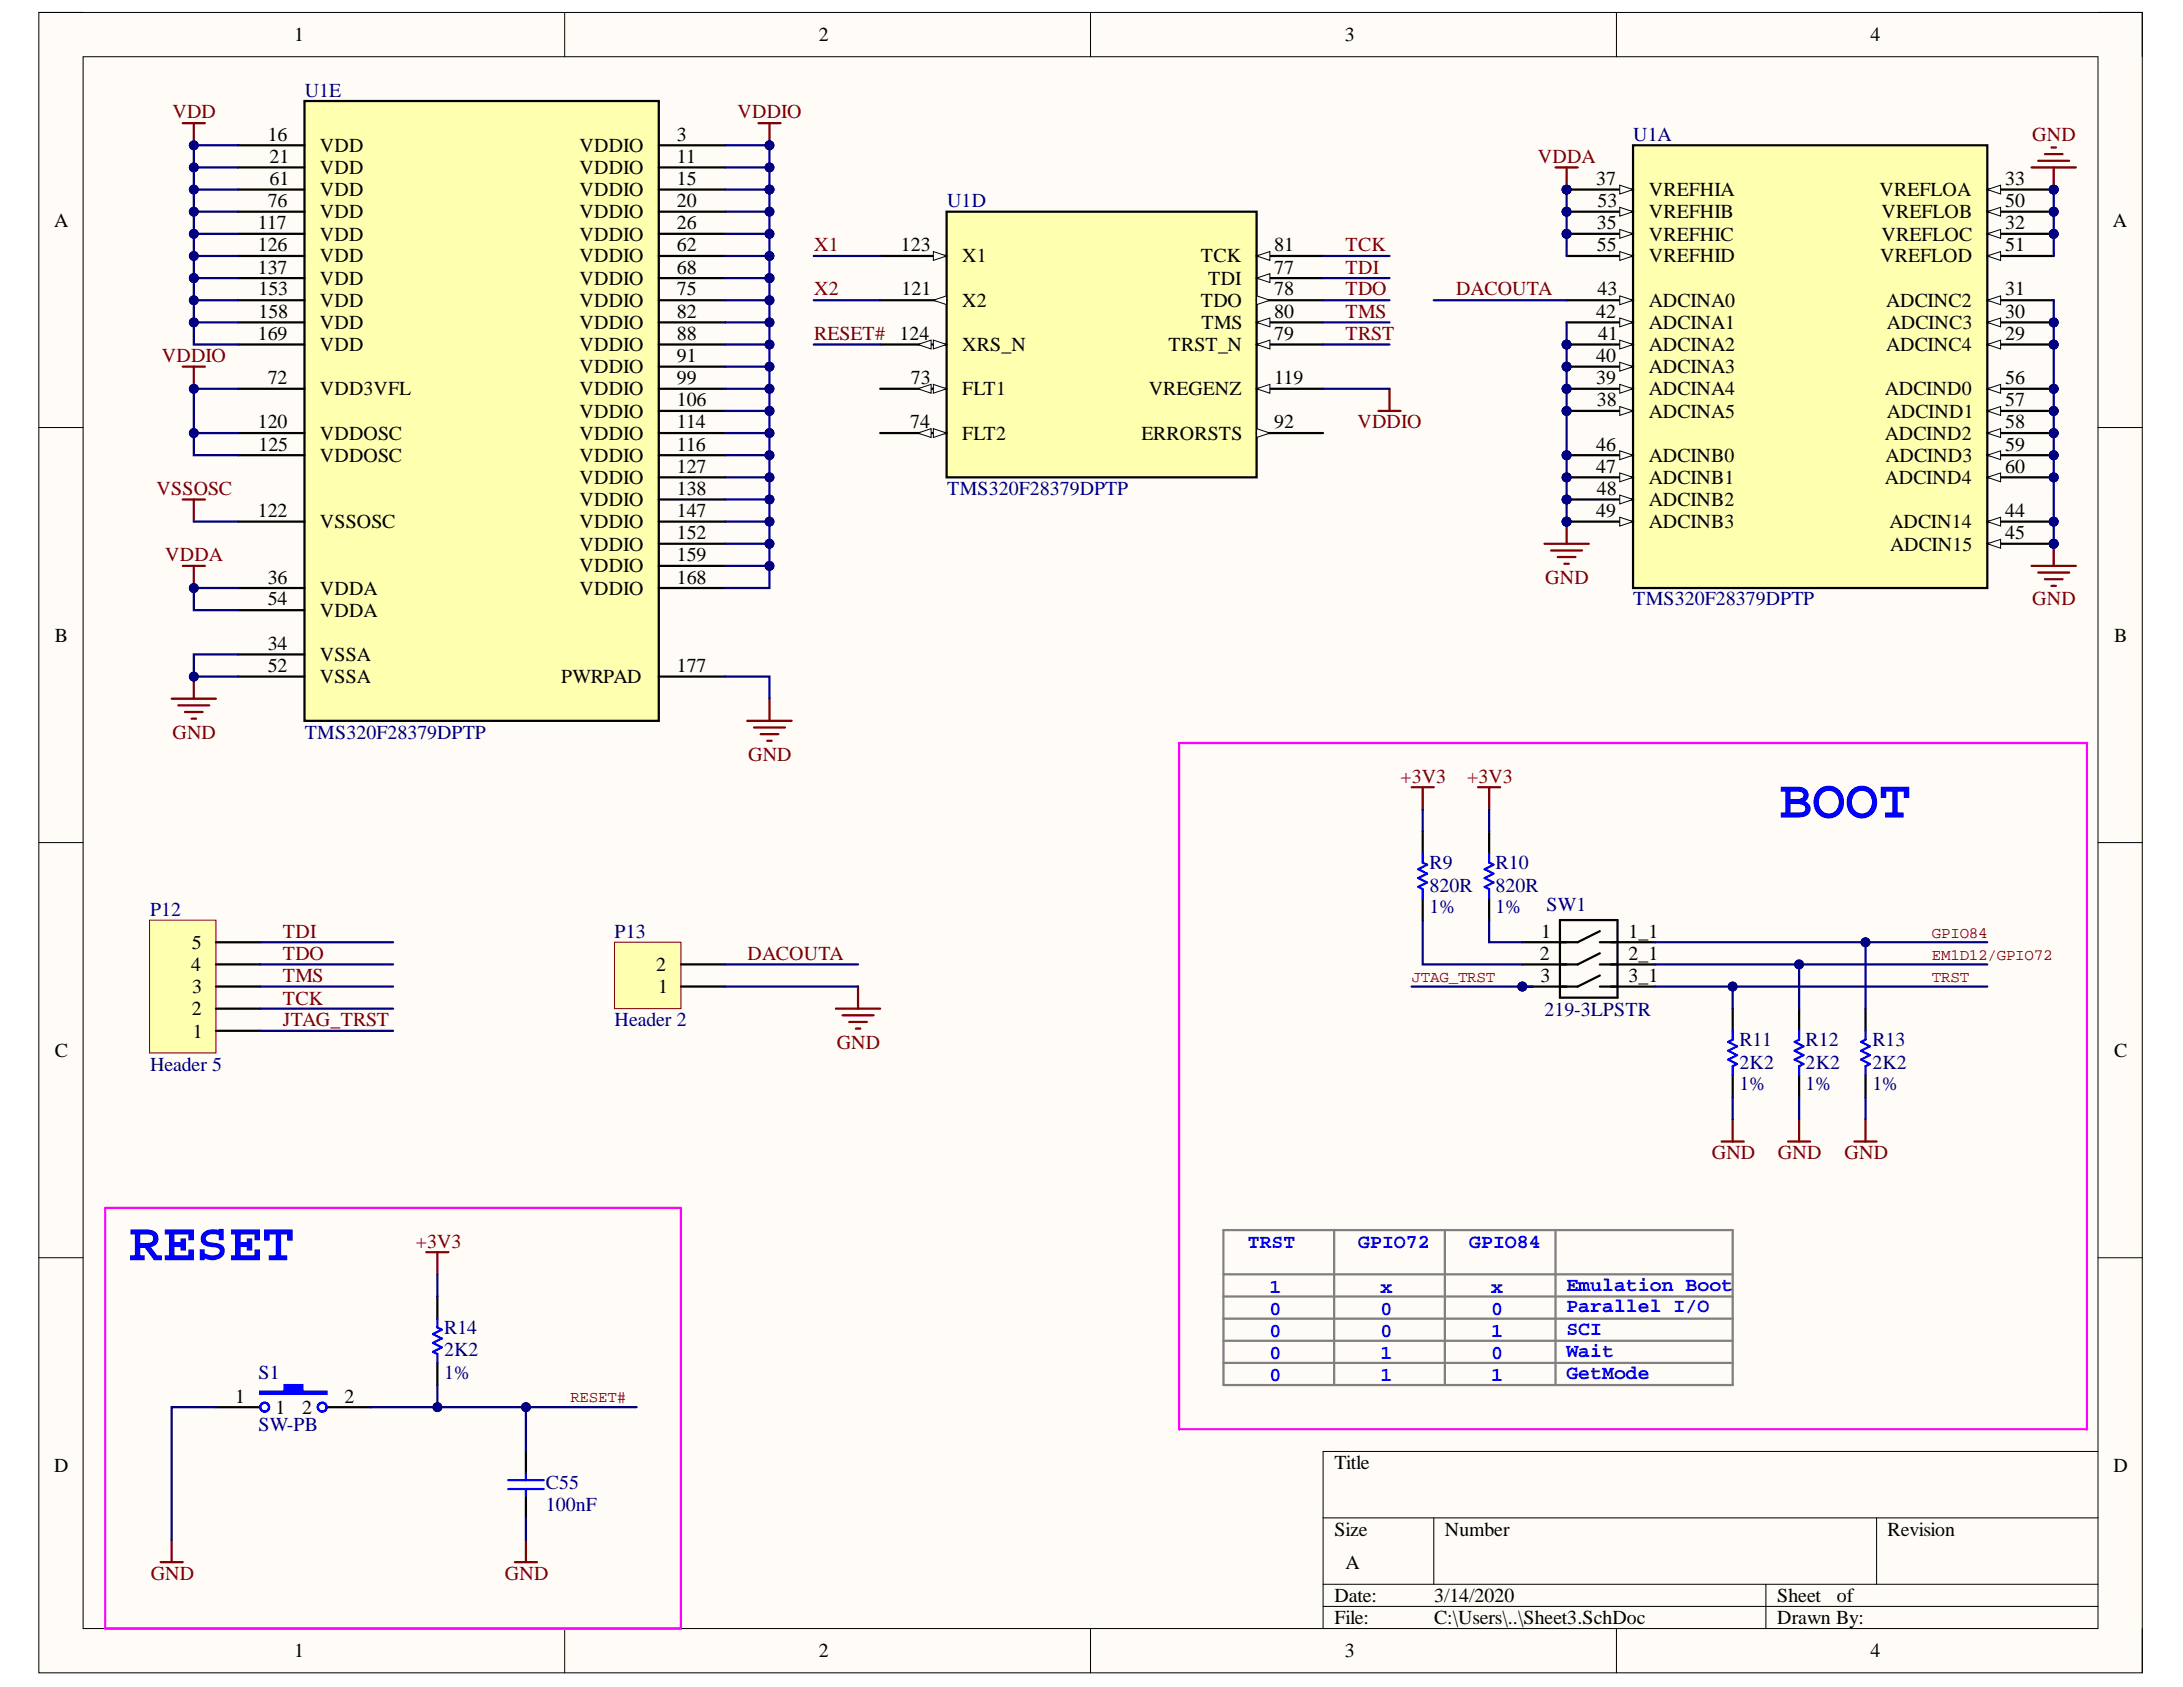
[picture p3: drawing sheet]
<svg xmlns="http://www.w3.org/2000/svg" width="279mm" height="216mm" viewBox="0 0 279 216" stroke-linecap="round" stroke-linejoin="round" font-family="sans-serif">
<defs><g id="words">
<g font-size="7" fill="#00f">
<text x="227.7" y="104.6">BOOT</text>
<text x="16.6" y="161.3">RESET</text>
</g>
<g font-size="2.5">
<text x="37.6" y="5.3">1</text>
<text x="104.8" y="5.3">2</text>
<text x="172.1" y="5.3">3</text>
<text x="239.4" y="5.3">4</text>
<text x="34.3" y="18">16</text>
<text x="34.5" y="20.8">21</text>
<text x="34.5" y="23.7">61</text>
<text x="40.9" y="19.5">VDD</text>
<text x="40.9" y="22.3">VDD</text>
<text x="74.2" y="19.5">VDDIO</text>
<text x="74.2" y="22.3">VDDIO</text>
<text x="86.6" y="18">3</text>
<text x="86.6" y="20.8">11</text>
<text x="86.6" y="23.7">15</text>
<text x="204.3" y="23.7">37</text>
<text x="256.6" y="23.7">33</text>
<text x="6.9" y="29">A</text>
<text x="33" y="29.4">117</text>
<text x="34.3" y="26.5">76</text>
<text x="40.9" y="25.1">VDD</text>
<text x="40.9" y="27.9">VDD</text>
<text x="74.2" y="25.1">VDDIO</text>
<text x="74.2" y="27.9">VDDIO</text>
<text x="86.6" y="26.5">20</text>
<text x="86.6" y="29.4">26</text>
<text x="204.4" y="29.4">35</text>
<text x="204.5" y="26.5">53</text>
<text x="211.1" y="25.1">VREFHIA</text>
<text x="211.1" y="27.9">VREFHIB</text>
<text x="240.6" y="25.1">VREFLOA</text>
<text x="240.8" y="27.9">VREFLOB</text>
<text x="256.6" y="29.4">32</text>
<text x="256.6" y="26.5">50</text>
<text x="270.4" y="29">A</text>
<text x="33" y="32.1">126</text>
<text x="33" y="35">137</text>
<text x="40.9" y="30.8">VDD</text>
<text x="40.9" y="33.6">VDD</text>
<text x="74.2" y="30.8">VDDIO</text>
<text x="74.2" y="33.6">VDDIO</text>
<text x="86.6" y="32.1">62</text>
<text x="86.6" y="35">68</text>
<text x="115.3" y="32.1">123</text>
<text x="123.2" y="33.6">X1</text>
<text x="153.7" y="33.6">TCK</text>
<text x="163.1" y="35">77</text>
<text x="163.1" y="32.1">81</text>
<text x="204.4" y="32.1">55</text>
<text x="211.1" y="30.8">VREFHIC</text>
<text x="211.1" y="33.6">VREFHID</text>
<text x="240.7" y="33.6">VREFLOD</text>
<text x="240.8" y="30.8">VREFLOC</text>
<text x="256.6" y="32.1">51</text>
<text x="33.1" y="37.8">153</text>
<text x="33.1" y="40.7">158</text>
<text x="40.9" y="36.5">VDD</text>
<text x="40.9" y="39.2">VDD</text>
<text x="74.2" y="36.5">VDDIO</text>
<text x="74.2" y="39.2">VDDIO</text>
<text x="86.6" y="37.8">75</text>
<text x="86.6" y="40.7">82</text>
<text x="115.4" y="37.8">121</text>
<text x="123.2" y="39.2">X2</text>
<text x="153.7" y="39.2">TDO</text>
<text x="154.6" y="36.5">TDI</text>
<text x="163.1" y="37.8">78</text>
<text x="163.1" y="40.7">80</text>
<text x="204.3" y="40.7">42</text>
<text x="204.5" y="37.8">43</text>
<text x="211.1" y="39.2">ADCINA0</text>
<text x="241.4" y="39.2">ADCINC2</text>
<text x="256.6" y="40.7">30</text>
<text x="256.6" y="37.8">31</text>
<text x="33" y="43.5">169</text>
<text x="40.9" y="42.1">VDD</text>
<text x="40.9" y="44.9">VDD</text>
<text x="74.2" y="42.1">VDDIO</text>
<text x="74.2" y="44.9">VDDIO</text>
<text x="74.2" y="47.8">VDDIO</text>
<text x="86.6" y="43.5">88</text>
<text x="86.6" y="46.4">91</text>
<text x="115.1" y="43.5">124</text>
<text x="123.2" y="44.9">XRS_N</text>
<text x="149.6" y="44.9">TRST_N</text>
<text x="153.8" y="42.1">TMS</text>
<text x="163.1" y="43.5">79</text>
<text x="204.3" y="46.4">40</text>
<text x="204.5" y="43.5">41</text>
<text x="211.1" y="47.8">ADCINA3</text>
<text x="211.1" y="44.9">ADCINA2</text>
<text x="211.1" y="42.1">ADCINA1</text>
<text x="241.4" y="44.9">ADCINC4</text>
<text x="241.5" y="42.1">ADCINC3</text>
<text x="256.6" y="43.5">29</text>
<text x="34.3" y="49.1">72</text>
<text x="40.9" y="50.6">VDD3VFL</text>
<text x="74.2" y="50.6">VDDIO</text>
<text x="74.2" y="53.5">VDDIO</text>
<text x="86.6" y="49.1">99</text>
<text x="86.6" y="52">106</text>
<text x="116.6" y="49.1">73</text>
<text x="123.2" y="50.6">FLT1</text>
<text x="147" y="50.6">VREGENZ</text>
<text x="163.1" y="49.1">119</text>
<text x="204.3" y="49.1">39</text>
<text x="204.4" y="52">38</text>
<text x="211.1" y="53.5">ADCINA5</text>
<text x="211.1" y="50.6">ADCINA4</text>
<text x="241.3" y="50.6">ADCIND0</text>
<text x="241.5" y="53.5">ADCIND1</text>
<text x="256.6" y="49.1">56</text>
<text x="256.6" y="52">57</text>
<text x="33" y="54.8">120</text>
<text x="33.1" y="57.7">125</text>
<text x="40.9" y="56.2">VDDOSC</text>
<text x="40.9" y="59.1">VDDOSC</text>
<text x="74.2" y="56.2">VDDIO</text>
<text x="74.2" y="59.1">VDDIO</text>
<text x="86.6" y="54.8">114</text>
<text x="86.6" y="57.7">116</text>
<text x="116.5" y="54.8">74</text>
<text x="123.2" y="56.2">FLT2</text>
<text x="146.1" y="56.2">ERRORSTS</text>
<text x="163.1" y="54.8">92</text>
<text x="204.3" y="57.7">46</text>
<text x="211.1" y="59.1">ADCINB0</text>
<text x="241.3" y="56.2">ADCIND2</text>
<text x="241.3" y="59.1">ADCIND3</text>
<text x="256.6" y="54.8">58</text>
<text x="256.6" y="57.7">59</text>
<text x="74.2" y="61.9">VDDIO</text>
<text x="74.2" y="64.8">VDDIO</text>
<text x="86.6" y="60.5">127</text>
<text x="86.6" y="63.4">138</text>
<text x="204.3" y="60.5">47</text>
<text x="204.4" y="63.4">48</text>
<text x="211.1" y="61.9">ADCINB1</text>
<text x="211.1" y="64.8">ADCINB2</text>
<text x="241.3" y="61.9">ADCIND4</text>
<text x="256.6" y="60.5">60</text>
<text x="33" y="66.1">122</text>
<text x="40.9" y="67.6">VSSOSC</text>
<text x="74.2" y="67.6">VDDIO</text>
<text x="74.2" y="70.5">VDDIO</text>
<text x="86.6" y="66.1">147</text>
<text x="86.6" y="69">152</text>
<text x="86.6" y="71.8">159</text>
<text x="204.3" y="66.1">49</text>
<text x="211.1" y="67.6">ADCINB3</text>
<text x="241.8" y="67.6">ADCIN14</text>
<text x="241.9" y="70.5">ADCIN15</text>
<text x="256.6" y="66.1">44</text>
<text x="256.6" y="69">45</text>
<text x="34.3" y="74.7">36</text>
<text x="34.3" y="77.5">54</text>
<text x="40.9" y="76.1">VDDA</text>
<text x="74.2" y="73.2">VDDIO</text>
<text x="74.2" y="76.1">VDDIO</text>
<text x="86.6" y="74.7">168</text>
<text x="7" y="82.1">B</text>
<text x="34.3" y="83.1">34</text>
<text x="40.9" y="78.9">VDDA</text>
<text x="270.6" y="82.1">B</text>
<text x="34.3" y="86">52</text>
<text x="40.9" y="84.6">VSSA</text>
<text x="40.9" y="87.5">VSSA</text>
<text x="71.8" y="87.5">PWRPAD</text>
<text x="86.6" y="86">177</text>
<text x="24.4" y="124.2">4</text>
<text x="24.5" y="121.5">5</text>
<text x="84" y="124.2">2</text>
<text x="197.1" y="122.9">2</text>
<text x="197.2" y="125.7">3</text>
<text x="197.3" y="120">1</text>
<text x="208.4" y="125.7">3_1</text>
<text x="208.4" y="122.9">2_1</text>
<text x="208.4" y="120">1_1</text>
<text x="24.5" y="129.9">2</text>
<text x="24.6" y="127.1">3</text>
<text x="84.3" y="127.1">1</text>
<text x="7" y="135.2">C</text>
<text x="24.7" y="132.8">1</text>
<text x="270.6" y="135.2">C</text>
<text x="30.1" y="179.6">1</text>
<text x="44.1" y="179.6">2</text>
<text x="35.3" y="180.9">1</text>
<text x="38.7" y="180.9">2</text>
<text x="6.9" y="188.3">D</text>
<text x="170.8" y="188">Title</text>
<text x="270.5" y="188.3">D</text>
<text x="170.8" y="196.5">Size</text>
<text x="184.9" y="196.5">Number</text>
<text x="241.6" y="196.5">Revision</text>
<text x="172.2" y="200.8">A</text>
<text x="170.8" y="205">Date:</text>
<text x="170.8" y="207.9">File:</text>
<text x="183.6" y="205">3/14/2020</text>
<text x="183.6" y="207.9">C:\Users\..\Sheet3.SchDoc</text>
<text x="227.5" y="205">Sheet</text>
<text x="227.5" y="207.9">Drawn By:</text>
<text x="235.1" y="205">of</text>
<text x="37.6" y="212.1">1</text>
<text x="104.8" y="212.1">2</text>
<text x="172.1" y="212.1">3</text>
<text x="239.4" y="212.1">4</text>
</g>
<g font-size="2.5" fill="#800000">
<text x="22.1" y="15.1">VDD</text>
<text x="94.4" y="15.1">VDDIO</text>
<text x="196.8" y="20.8">VDDA</text>
<text x="260.1" y="18">GND</text>
<text x="104.2" y="32.1">X1</text>
<text x="172.2" y="32.1">TCK</text>
<text x="172.2" y="35">TDI</text>
<text x="104.2" y="37.8">X2</text>
<text x="172.2" y="37.8">TDO</text>
<text x="172.2" y="40.7">TMS</text>
<text x="186.4" y="37.8">DACOUTA</text>
<text x="20.7" y="46.4">VDDIO</text>
<text x="104.2" y="43.5">RESET#</text>
<text x="172.2" y="43.5">TRST</text>
<text x="173.7" y="54.8">VDDIO</text>
<text x="20" y="63.4">VSSOSC</text>
<text x="21.1" y="71.8">VDDA</text>
<text x="197.8" y="74.7">GND</text>
<text x="260.1" y="77.5">GND</text>
<text x="22.1" y="94.6">GND</text>
<text x="95.8" y="97.3">GND</text>
<text x="179.2" y="100.2">+3V3</text>
<text x="187.8" y="100.2">+3V3</text>
<text x="36.2" y="120">TDI</text>
<text x="36.2" y="122.9">TDO</text>
<text x="36.2" y="125.7">TMS</text>
<text x="95.7" y="122.9">DACOUTA</text>
<text x="36.2" y="128.6">TCK</text>
<text x="36.2" y="131.3">JTAG_TRST</text>
<text x="107.1" y="134.2">GND</text>
<text x="219.1" y="148.3">GND</text>
<text x="227.5" y="148.3">GND</text>
<text x="236.1" y="148.3">GND</text>
<text x="53.2" y="159.7">+3V3</text>
<text x="19.3" y="202.2">GND</text>
<text x="64.6" y="202.2">GND</text>
</g>
<g font-size="2.5" fill="#000080">
<text x="39" y="12.4">U1E</text>
<text x="209" y="18">U1A</text>
<text x="121.2" y="26.5">U1D</text>
<text x="121.2" y="63.4">TMS320F28379DPTP</text>
<text x="209" y="77.5">TMS320F28379DPTP</text>
<text x="39" y="94.6">TMS320F28379DPTP</text>
<text x="183" y="111.2">R9</text>
<text x="191.4" y="111.2">R10</text>
<text x="19.2" y="117.2">P12</text>
<text x="183" y="114.1">820R</text>
<text x="183" y="116.9">1%</text>
<text x="191.4" y="114.1">820R</text>
<text x="191.4" y="116.9">1%</text>
<text x="197.9" y="116.5">SW1</text>
<text x="78.7" y="120">P13</text>
<text x="78.7" y="131.3">Header 2</text>
<text x="197.7" y="130">219-3LPSTR</text>
<text x="19.2" y="137">Header 5</text>
<text x="222.6" y="136.8">2K2</text>
<text x="222.6" y="133.9">R11</text>
<text x="231.1" y="136.8">2K2</text>
<text x="231.1" y="133.9">R12</text>
<text x="239.6" y="136.8">2K2</text>
<text x="239.6" y="133.9">R13</text>
<text x="222.6" y="139.5">1%</text>
<text x="231.1" y="139.5">1%</text>
<text x="239.6" y="139.5">1%</text>
<text x="56.8" y="173.5">2K2</text>
<text x="56.8" y="170.8">R14</text>
<text x="33.1" y="176.4">S1</text>
<text x="56.8" y="176.4">1%</text>
<text x="33.1" y="183.2">SW-PB</text>
<text x="69.9" y="190.5">C55</text>
<text x="69.9" y="193.4">100nF</text>
</g>
<g font-size="2.5" fill="#00f">
<text x="159.7" y="159.8">TRST</text>
<text x="173.8" y="159.8">GPIO72</text>
<text x="188" y="159.8">GPIO84</text>
<text x="162.5" y="165.4">1</text>
<text x="176.7" y="165.4">x</text>
<text x="190.8" y="165.4">x</text>
<text x="200.5" y="165.2">Emulation Boot</text>
<text x="200.5" y="168">Parallel I/O</text>
<text x="162.5" y="168.3">0</text>
<text x="162.5" y="171.1">0</text>
<text x="162.5" y="174">0</text>
<text x="176.7" y="168.3">0</text>
<text x="176.7" y="171.1">0</text>
<text x="176.7" y="174">1</text>
<text x="190.8" y="168.3">0</text>
<text x="190.8" y="171.1">1</text>
<text x="190.8" y="174">0</text>
<text x="200.5" y="170.8">SCI</text>
<text x="200.5" y="173.6">Wait</text>
<text x="162.5" y="176.8">0</text>
<text x="176.7" y="176.8">1</text>
<text x="190.8" y="176.8">1</text>
<text x="200.5" y="176.5">GetMode</text>
</g>
<g font-size="2" fill="#800000">
<text x="180.7" y="125.7">JTAG_TRST</text>
<text x="247.3" y="125.7">TRST</text>
<text x="247.3" y="122.8">EM1D12/GPIO72</text>
<text x="247.3" y="120">GPIO84</text>
<text x="73" y="179.5">RESET#</text>
</g>
</g></defs>
<path d="M5 1.6h269.2v212.5h-269.2z" fill-rule="evenodd" fill="#fffcf8"/>
<path d="M5 1.6h269.2v212.5h-269.2z" fill="none" stroke="#000" stroke-width=".13"/>
<path d="M10.6 7.3h257.9v201.1h-257.9z" fill-rule="evenodd" fill="#fffcf8"/>
<g fill="none" stroke="#000" stroke-width=".13">
<path d="M5 1.6h5.6M10.6 7.3h257.9v201.1h-257.9zM72.3 1.6v5.7M139.6 1.6v5.7M206.9 1.6v5.7M268.5 1.6h5.7v5.7M5 54.7h5.6M268.5 54.7h5.7M5 107.8h5.6M268.5 107.8h5.7M5 161h5.6M268.5 161h5.7"/>
<path d="M169.3 194.3h99.2M183.5 194.3v8.5M240.2 194.3v8.5M268.5 185.8h-99.2v22.6M72.3 208.4v5.7M139.6 208.4v5.7M169.3 202.8h99.2M169.3 205.6h99.2M206.9 208.4v5.7M226 202.8v5.6M274.2 208.4v5.7"/>
</g>
<path d="M39 12.9h45.3v79.4h-45.3z" fill-rule="evenodd" fill="#ffffb0"/>
<g fill="none" stroke="#000" stroke-width=".29">
<path d="M30.5 18.6h8.5M39 12.9h45.3v79.4h-45.3zM84.3 18.6h8.5M30.5 21.4h8.5M30.5 24.3h8.5M30.5 27.1h8.5M30.5 29.9h8.5M30.5 32.8h8.5M30.5 35.6h8.5M30.5 38.4h8.5M84.3 21.4h8.5M84.3 24.3h8.5"/>
<path d="M84.3 27.1h8.5M84.3 29.9h8.5M84.3 32.8h8.5M84.3 35.6h8.5M84.3 38.4h8.5M30.5 49.8h8.5M30.5 41.3h8.5M30.5 44.1h8.5M30.5 55.4h8.5M30.5 58.3h8.5M84.3 49.8h8.5M84.3 41.3h8.5"/>
<path d="M84.3 44.1h8.5M84.3 46.9h8.5M84.3 52.6h8.5M84.3 55.4h8.5M84.3 58.3h8.5M30.5 75.3h8.5M30.5 78.1h8.5M30.5 66.8h8.5M84.3 75.3h8.5M84.3 66.8h8.5M84.3 61.1h8.5M84.3 63.9h8.5"/>
<path d="M84.3 69.6h8.5M84.3 72.4h8.5M30.5 83.8h8.5M30.5 86.6h8.5M84.3 86.6h8.5"/>
</g>
<path d="M22 89.4h5.6M22.8 90.3h4M23.7 91.1h2.2M24.5 92h.6M24.8 86.6v2.8" fill="none" stroke="#800000" stroke-width=".29"/>
<circle cx="24.8" cy="86.6" r=".57" fill="#000080"/>
<circle cx="24.8" cy="86.6" r=".57" fill="none" stroke="#000080" stroke-width=".13"/>
<path d="M97.1 15.8h2.8M98.5 15.8v2.8" fill="none" stroke="#800000" stroke-width=".29"/>
<circle cx="98.5" cy="18.6" r=".57" fill="#000080"/>
<circle cx="98.5" cy="18.6" r=".57" fill="none" stroke="#000080" stroke-width=".13"/>
<path d="M23.4 15.8h2.8M24.8 15.8v2.8" fill="none" stroke="#800000" stroke-width=".29"/>
<circle cx="24.8" cy="18.6" r=".57" fill="#000080"/>
<circle cx="24.8" cy="18.6" r=".57" fill="none" stroke="#000080" stroke-width=".13"/>
<path d="M23.4 72.4h2.8M24.8 72.4v2.9M95.7 92.3h5.6M96.5 93.1h4M97.4 94h2.2M98.2 94.8h.6M98.5 89.4v2.9" fill="none" stroke="#800000" stroke-width=".29"/>
<circle cx="24.8" cy="75.3" r=".57" fill="#000080"/>
<circle cx="24.8" cy="75.3" r=".57" fill="none" stroke="#000080" stroke-width=".13"/>
<path d="M23.4 46.9h2.8M24.8 46.9v2.9" fill="none" stroke="#800000" stroke-width=".29"/>
<circle cx="24.8" cy="49.8" r=".57" fill="#000080"/>
<circle cx="24.8" cy="49.8" r=".57" fill="none" stroke="#000080" stroke-width=".13"/>
<circle cx="262.8" cy="44.1" r=".57" fill="#000080"/>
<circle cx="262.8" cy="44.1" r=".57" fill="none" stroke="#000080" stroke-width=".13"/>
<circle cx="262.8" cy="41.3" r=".57" fill="#000080"/>
<circle cx="262.8" cy="41.3" r=".57" fill="none" stroke="#000080" stroke-width=".13"/>
<circle cx="262.8" cy="29.9" r=".57" fill="#000080"/>
<circle cx="262.8" cy="29.9" r=".57" fill="none" stroke="#000080" stroke-width=".13"/>
<circle cx="262.8" cy="24.3" r=".57" fill="#000080"/>
<circle cx="262.8" cy="24.3" r=".57" fill="none" stroke="#000080" stroke-width=".13"/>
<circle cx="200.5" cy="29.9" r=".57" fill="#000080"/>
<circle cx="200.5" cy="29.9" r=".57" fill="none" stroke="#000080" stroke-width=".13"/>
<circle cx="200.5" cy="24.3" r=".57" fill="#000080"/>
<circle cx="200.5" cy="24.3" r=".57" fill="none" stroke="#000080" stroke-width=".13"/>
<circle cx="200.5" cy="52.6" r=".57" fill="#000080"/>
<circle cx="200.5" cy="52.6" r=".57" fill="none" stroke="#000080" stroke-width=".13"/>
<circle cx="200.5" cy="49.8" r=".57" fill="#000080"/>
<circle cx="200.5" cy="49.8" r=".57" fill="none" stroke="#000080" stroke-width=".13"/>
<circle cx="200.5" cy="46.9" r=".57" fill="#000080"/>
<circle cx="200.5" cy="46.9" r=".57" fill="none" stroke="#000080" stroke-width=".13"/>
<circle cx="200.5" cy="44.1" r=".57" fill="#000080"/>
<circle cx="200.5" cy="44.1" r=".57" fill="none" stroke="#000080" stroke-width=".13"/>
<circle cx="262.8" cy="66.8" r=".57" fill="#000080"/>
<circle cx="262.8" cy="66.8" r=".57" fill="none" stroke="#000080" stroke-width=".13"/>
<circle cx="262.8" cy="69.6" r=".57" fill="#000080"/>
<circle cx="262.8" cy="69.6" r=".57" fill="none" stroke="#000080" stroke-width=".13"/>
<circle cx="200.5" cy="58.3" r=".57" fill="#000080"/>
<circle cx="200.5" cy="58.3" r=".57" fill="none" stroke="#000080" stroke-width=".13"/>
<circle cx="200.5" cy="61.1" r=".57" fill="#000080"/>
<circle cx="200.5" cy="61.1" r=".57" fill="none" stroke="#000080" stroke-width=".13"/>
<circle cx="200.5" cy="63.9" r=".57" fill="#000080"/>
<circle cx="200.5" cy="63.9" r=".57" fill="none" stroke="#000080" stroke-width=".13"/>
<circle cx="200.5" cy="66.8" r=".57" fill="#000080"/>
<circle cx="200.5" cy="66.8" r=".57" fill="none" stroke="#000080" stroke-width=".13"/>
<circle cx="262.8" cy="27.1" r=".57" fill="#000080"/>
<circle cx="262.8" cy="27.1" r=".57" fill="none" stroke="#000080" stroke-width=".13"/>
<circle cx="200.5" cy="27.1" r=".57" fill="#000080"/>
<circle cx="200.5" cy="27.1" r=".57" fill="none" stroke="#000080" stroke-width=".13"/>
<circle cx="262.8" cy="49.8" r=".57" fill="#000080"/>
<circle cx="262.8" cy="49.8" r=".57" fill="none" stroke="#000080" stroke-width=".13"/>
<circle cx="262.8" cy="52.6" r=".57" fill="#000080"/>
<circle cx="262.8" cy="52.6" r=".57" fill="none" stroke="#000080" stroke-width=".13"/>
<circle cx="262.8" cy="55.4" r=".57" fill="#000080"/>
<circle cx="262.8" cy="55.4" r=".57" fill="none" stroke="#000080" stroke-width=".13"/>
<circle cx="262.8" cy="58.3" r=".57" fill="#000080"/>
<circle cx="262.8" cy="58.3" r=".57" fill="none" stroke="#000080" stroke-width=".13"/>
<circle cx="262.8" cy="61.1" r=".57" fill="#000080"/>
<circle cx="262.8" cy="61.1" r=".57" fill="none" stroke="#000080" stroke-width=".13"/>
<path d="M209 18.6h45.4v56.7h-45.4z" fill-rule="evenodd" fill="#ffffb0"/>
<path d="M209 18.6h45.4v56.7h-45.4zM254.4 44.1h8.5" fill="none" stroke="#000" stroke-width=".29"/>
<path d="M254.4 44.1l1.7-.6v1.2z" fill="#f8fcff"/>
<path d="M254.4 44.1l1.7-.6v1.2z" fill="none" stroke="#000" stroke-width=".13"/>
<circle cx="262.8" cy="44.1" r=".57" fill="#000080"/>
<circle cx="262.8" cy="44.1" r=".57" fill="none" stroke="#000080" stroke-width=".13"/>
<path d="M254.4 41.3h8.5" fill="none" stroke="#000" stroke-width=".29"/>
<path d="M254.4 41.3l1.7-.6v1.1z" fill="#f8fcff"/>
<path d="M254.4 41.3l1.7-.6v1.1z" fill="none" stroke="#000" stroke-width=".13"/>
<circle cx="262.8" cy="41.3" r=".57" fill="#000080"/>
<circle cx="262.8" cy="41.3" r=".57" fill="none" stroke="#000080" stroke-width=".13"/>
<path d="M254.4 38.4h8.5" fill="none" stroke="#000" stroke-width=".29"/>
<path d="M254.4 38.4l1.7-.5v1.1z" fill="#f8fcff"/>
<path d="M254.4 38.4l1.7-.5v1.1z" fill="none" stroke="#000" stroke-width=".13"/>
<path d="M254.4 29.9h8.5" fill="none" stroke="#000" stroke-width=".29"/>
<path d="M254.4 29.9l1.7-.5v1.1z" fill="#f8fcff"/>
<path d="M254.4 29.9l1.7-.5v1.1z" fill="none" stroke="#000" stroke-width=".13"/>
<circle cx="262.8" cy="29.9" r=".57" fill="#000080"/>
<circle cx="262.8" cy="29.9" r=".57" fill="none" stroke="#000080" stroke-width=".13"/>
<path d="M254.4 24.3h8.5" fill="none" stroke="#000" stroke-width=".29"/>
<path d="M254.4 24.3l1.7-.6v1.1z" fill="#f8fcff"/>
<path d="M254.4 24.3l1.7-.6v1.1z" fill="none" stroke="#000" stroke-width=".13"/>
<circle cx="262.8" cy="24.3" r=".57" fill="#000080"/>
<circle cx="262.8" cy="24.3" r=".57" fill="none" stroke="#000080" stroke-width=".13"/>
<path d="M200.5 29.9h8.5" fill="none" stroke="#000" stroke-width=".29"/>
<path d="M207.3 29.4l1.7 .5-1.7 .6z" fill="#f8fcff"/>
<path d="M207.3 29.4l1.7 .5-1.7 .6z" fill="none" stroke="#000" stroke-width=".13"/>
<circle cx="200.5" cy="29.9" r=".57" fill="#000080"/>
<circle cx="200.5" cy="29.9" r=".57" fill="none" stroke="#000080" stroke-width=".13"/>
<path d="M200.5 24.3h8.5" fill="none" stroke="#000" stroke-width=".29"/>
<path d="M207.3 23.7l1.7 .6-1.7 .5z" fill="#f8fcff"/>
<path d="M207.3 23.7l1.7 .6-1.7 .5z" fill="none" stroke="#000" stroke-width=".13"/>
<circle cx="200.5" cy="24.3" r=".57" fill="#000080"/>
<circle cx="200.5" cy="24.3" r=".57" fill="none" stroke="#000080" stroke-width=".13"/>
<path d="M200.5 52.6h8.5" fill="none" stroke="#000" stroke-width=".29"/>
<path d="M207.3 52l1.7 .6-1.7 .6z" fill="#f8fcff"/>
<path d="M207.3 52l1.7 .6-1.7 .6z" fill="none" stroke="#000" stroke-width=".13"/>
<circle cx="200.5" cy="52.6" r=".57" fill="#000080"/>
<circle cx="200.5" cy="52.6" r=".57" fill="none" stroke="#000080" stroke-width=".13"/>
<path d="M200.5 49.8h8.5" fill="none" stroke="#000" stroke-width=".29"/>
<path d="M207.3 49.2l1.7 .6-1.7 .5z" fill="#f8fcff"/>
<path d="M207.3 49.2l1.7 .6-1.7 .5z" fill="none" stroke="#000" stroke-width=".13"/>
<circle cx="200.5" cy="49.8" r=".57" fill="#000080"/>
<circle cx="200.5" cy="49.8" r=".57" fill="none" stroke="#000080" stroke-width=".13"/>
<path d="M200.5 46.9h8.5" fill="none" stroke="#000" stroke-width=".29"/>
<path d="M207.3 46.4l1.7 .5-1.7 .6z" fill="#f8fcff"/>
<path d="M207.3 46.4l1.7 .5-1.7 .6z" fill="none" stroke="#000" stroke-width=".13"/>
<circle cx="200.5" cy="46.9" r=".57" fill="#000080"/>
<circle cx="200.5" cy="46.9" r=".57" fill="none" stroke="#000080" stroke-width=".13"/>
<path d="M200.5 44.1h8.5" fill="none" stroke="#000" stroke-width=".29"/>
<path d="M207.3 43.5l1.7 .6-1.7 .6z" fill="#f8fcff"/>
<path d="M207.3 43.5l1.7 .6-1.7 .6z" fill="none" stroke="#000" stroke-width=".13"/>
<circle cx="200.5" cy="44.1" r=".57" fill="#000080"/>
<circle cx="200.5" cy="44.1" r=".57" fill="none" stroke="#000080" stroke-width=".13"/>
<path d="M200.5 41.3h8.5" fill="none" stroke="#000" stroke-width=".29"/>
<path d="M207.3 40.7l1.7 .6-1.7 .5z" fill="#f8fcff"/>
<path d="M207.3 40.7l1.7 .6-1.7 .5z" fill="none" stroke="#000" stroke-width=".13"/>
<path d="M200.5 38.4h8.5" fill="none" stroke="#000" stroke-width=".29"/>
<path d="M207.3 37.9l1.7 .5-1.7 .6z" fill="#f8fcff"/>
<path d="M207.3 37.9l1.7 .5-1.7 .6z" fill="none" stroke="#000" stroke-width=".13"/>
<path d="M254.4 66.8h8.5" fill="none" stroke="#000" stroke-width=".29"/>
<path d="M254.4 66.8l1.7-.6v1.1z" fill="#f8fcff"/>
<path d="M254.4 66.8l1.7-.6v1.1z" fill="none" stroke="#000" stroke-width=".13"/>
<circle cx="262.8" cy="66.8" r=".57" fill="#000080"/>
<circle cx="262.8" cy="66.8" r=".57" fill="none" stroke="#000080" stroke-width=".13"/>
<path d="M254.4 69.6h8.5" fill="none" stroke="#000" stroke-width=".29"/>
<path d="M254.4 69.6l1.7-.6v1.2z" fill="#f8fcff"/>
<path d="M254.4 69.6l1.7-.6v1.2z" fill="none" stroke="#000" stroke-width=".13"/>
<circle cx="262.8" cy="69.6" r=".57" fill="#000080"/>
<circle cx="262.8" cy="69.6" r=".57" fill="none" stroke="#000080" stroke-width=".13"/>
<path d="M200.5 58.3h8.5" fill="none" stroke="#000" stroke-width=".29"/>
<path d="M207.3 57.7l1.7 .6-1.7 .5z" fill="#f8fcff"/>
<path d="M207.3 57.7l1.7 .6-1.7 .5z" fill="none" stroke="#000" stroke-width=".13"/>
<circle cx="200.5" cy="58.3" r=".57" fill="#000080"/>
<circle cx="200.5" cy="58.3" r=".57" fill="none" stroke="#000080" stroke-width=".13"/>
<path d="M200.5 61.1h8.5" fill="none" stroke="#000" stroke-width=".29"/>
<path d="M207.3 60.5l1.7 .6-1.7 .6z" fill="#f8fcff"/>
<path d="M207.3 60.5l1.7 .6-1.7 .6z" fill="none" stroke="#000" stroke-width=".13"/>
<circle cx="200.5" cy="61.1" r=".57" fill="#000080"/>
<circle cx="200.5" cy="61.1" r=".57" fill="none" stroke="#000080" stroke-width=".13"/>
<path d="M200.5 63.9h8.5" fill="none" stroke="#000" stroke-width=".29"/>
<path d="M207.3 63.4l1.7 .5-1.7 .6z" fill="#f8fcff"/>
<path d="M207.3 63.4l1.7 .5-1.7 .6z" fill="none" stroke="#000" stroke-width=".13"/>
<circle cx="200.5" cy="63.9" r=".57" fill="#000080"/>
<circle cx="200.5" cy="63.9" r=".57" fill="none" stroke="#000080" stroke-width=".13"/>
<path d="M200.5 66.8h8.5" fill="none" stroke="#000" stroke-width=".29"/>
<path d="M207.3 66.2l1.7 .6-1.7 .5z" fill="#f8fcff"/>
<path d="M207.3 66.2l1.7 .6-1.7 .5z" fill="none" stroke="#000" stroke-width=".13"/>
<circle cx="200.5" cy="66.8" r=".57" fill="#000080"/>
<circle cx="200.5" cy="66.8" r=".57" fill="none" stroke="#000080" stroke-width=".13"/>
<path d="M254.4 27.1h8.5" fill="none" stroke="#000" stroke-width=".29"/>
<path d="M254.4 27.1l1.7-.6v1.2z" fill="#f8fcff"/>
<path d="M254.4 27.1l1.7-.6v1.2z" fill="none" stroke="#000" stroke-width=".13"/>
<circle cx="262.8" cy="27.1" r=".57" fill="#000080"/>
<circle cx="262.8" cy="27.1" r=".57" fill="none" stroke="#000080" stroke-width=".13"/>
<path d="M254.4 32.8h8.5" fill="none" stroke="#000" stroke-width=".29"/>
<path d="M254.4 32.8l1.7-.6v1.1z" fill="#f8fcff"/>
<path d="M254.4 32.8l1.7-.6v1.1z" fill="none" stroke="#000" stroke-width=".13"/>
<path d="M200.5 27.1h8.5" fill="none" stroke="#000" stroke-width=".29"/>
<path d="M207.3 26.5l1.7 .6-1.7 .6z" fill="#f8fcff"/>
<path d="M207.3 26.5l1.7 .6-1.7 .6z" fill="none" stroke="#000" stroke-width=".13"/>
<circle cx="200.5" cy="27.1" r=".57" fill="#000080"/>
<circle cx="200.5" cy="27.1" r=".57" fill="none" stroke="#000080" stroke-width=".13"/>
<path d="M200.5 32.8h8.5" fill="none" stroke="#000" stroke-width=".29"/>
<path d="M207.3 32.2l1.7 .6-1.7 .5z" fill="#f8fcff"/>
<path d="M207.3 32.2l1.7 .6-1.7 .5z" fill="none" stroke="#000" stroke-width=".13"/>
<path d="M254.4 49.8h8.5" fill="none" stroke="#000" stroke-width=".29"/>
<path d="M254.4 49.8l1.7-.6v1.1z" fill="#f8fcff"/>
<path d="M254.4 49.8l1.7-.6v1.1z" fill="none" stroke="#000" stroke-width=".13"/>
<circle cx="262.8" cy="49.8" r=".57" fill="#000080"/>
<circle cx="262.8" cy="49.8" r=".57" fill="none" stroke="#000080" stroke-width=".13"/>
<path d="M254.4 52.6h8.5" fill="none" stroke="#000" stroke-width=".29"/>
<path d="M254.4 52.6l1.7-.6v1.2z" fill="#f8fcff"/>
<path d="M254.4 52.6l1.7-.6v1.2z" fill="none" stroke="#000" stroke-width=".13"/>
<circle cx="262.8" cy="52.6" r=".57" fill="#000080"/>
<circle cx="262.8" cy="52.6" r=".57" fill="none" stroke="#000080" stroke-width=".13"/>
<path d="M254.4 55.4h8.5" fill="none" stroke="#000" stroke-width=".29"/>
<path d="M254.4 55.4l1.7-.5v1.1z" fill="#f8fcff"/>
<path d="M254.4 55.4l1.7-.5v1.1z" fill="none" stroke="#000" stroke-width=".13"/>
<circle cx="262.8" cy="55.4" r=".57" fill="#000080"/>
<circle cx="262.8" cy="55.4" r=".57" fill="none" stroke="#000080" stroke-width=".13"/>
<path d="M254.4 58.3h8.5" fill="none" stroke="#000" stroke-width=".29"/>
<path d="M254.4 58.3l1.7-.6v1.1z" fill="#f8fcff"/>
<path d="M254.4 58.3l1.7-.6v1.1z" fill="none" stroke="#000" stroke-width=".13"/>
<circle cx="262.8" cy="58.3" r=".57" fill="#000080"/>
<circle cx="262.8" cy="58.3" r=".57" fill="none" stroke="#000080" stroke-width=".13"/>
<path d="M254.4 61.1h8.5" fill="none" stroke="#000" stroke-width=".29"/>
<path d="M254.4 61.1l1.7-.6v1.2z" fill="#f8fcff"/>
<path d="M254.4 61.1l1.7-.6v1.2z" fill="none" stroke="#000" stroke-width=".13"/>
<circle cx="262.8" cy="61.1" r=".57" fill="#000080"/>
<circle cx="262.8" cy="61.1" r=".57" fill="none" stroke="#000080" stroke-width=".13"/>
<path d="M121.2 27.1h39.6v34h-39.6z" fill-rule="evenodd" fill="#ffffb0"/>
<path d="M121.2 27.1h39.6v34h-39.6zM112.7 49.8h8.5" fill="none" stroke="#000" stroke-width=".29"/>
<path d="M119.5 49.2l1.7 .6-1.7 .5z" fill="#f8fcff"/>
<path d="M119.5 49.2l1.7 .6-1.7 .5z" fill="none" stroke="#000" stroke-width=".13"/>
<path d="M117.5 49.8l1.7-.6v1.1z" fill="#f8fcff"/>
<path d="M117.5 49.8l1.7-.6v1.1z" fill="none" stroke="#000" stroke-width=".13"/>
<path d="M112.7 55.4h8.5" fill="none" stroke="#000" stroke-width=".29"/>
<path d="M119.5 54.9l1.7 .5-1.7 .6z" fill="#f8fcff"/>
<path d="M119.5 54.9l1.7 .5-1.7 .6z" fill="none" stroke="#000" stroke-width=".13"/>
<path d="M117.5 55.4l1.7-.5v1.1z" fill="#f8fcff"/>
<path d="M117.5 55.4l1.7-.5v1.1z" fill="none" stroke="#000" stroke-width=".13"/>
<path d="M160.8 35.6h8.5" fill="none" stroke="#000" stroke-width=".29"/>
<path d="M160.8 35.6l1.7-.6v1.2z" fill="#f8fcff"/>
<path d="M160.8 35.6l1.7-.6v1.2z" fill="none" stroke="#000" stroke-width=".13"/>
<path d="M160.8 38.4h8.5" fill="none" stroke="#000" stroke-width=".29"/>
<path d="M160.8 37.9l1.7 .5-1.7 .6z" fill="#f8fcff"/>
<path d="M160.8 37.9l1.7 .5-1.7 .6z" fill="none" stroke="#000" stroke-width=".13"/>
<path d="M160.8 44.1h8.5" fill="none" stroke="#000" stroke-width=".29"/>
<path d="M160.8 44.1l1.7-.6v1.2z" fill="#f8fcff"/>
<path d="M160.8 44.1l1.7-.6v1.2z" fill="none" stroke="#000" stroke-width=".13"/>
<path d="M160.8 41.3h8.5" fill="none" stroke="#000" stroke-width=".29"/>
<path d="M160.8 41.3l1.7-.6v1.1z" fill="#f8fcff"/>
<path d="M160.8 41.3l1.7-.6v1.1z" fill="none" stroke="#000" stroke-width=".13"/>
<path d="M160.8 32.8h8.5" fill="none" stroke="#000" stroke-width=".29"/>
<path d="M160.8 32.8l1.7-.6v1.1z" fill="#f8fcff"/>
<path d="M160.8 32.8l1.7-.6v1.1z" fill="none" stroke="#000" stroke-width=".13"/>
<path d="M160.8 55.4h8.5" fill="none" stroke="#000" stroke-width=".29"/>
<path d="M160.8 54.9l1.7 .5-1.7 .6z" fill="#f8fcff"/>
<path d="M160.8 54.9l1.7 .5-1.7 .6z" fill="none" stroke="#000" stroke-width=".13"/>
<path d="M160.8 49.8h8.5" fill="none" stroke="#000" stroke-width=".29"/>
<path d="M160.8 49.8l1.7-.6v1.1z" fill="#f8fcff"/>
<path d="M160.8 49.8l1.7-.6v1.1z" fill="none" stroke="#000" stroke-width=".13"/>
<path d="M112.7 38.4h8.5" fill="none" stroke="#000" stroke-width=".29"/>
<path d="M119.5 38.4l1.7-.5v1.1z" fill="#f8fcff"/>
<path d="M119.5 38.4l1.7-.5v1.1z" fill="none" stroke="#000" stroke-width=".13"/>
<path d="M112.7 32.8h8.5" fill="none" stroke="#000" stroke-width=".29"/>
<path d="M119.5 32.2l1.7 .6-1.7 .5z" fill="#f8fcff"/>
<path d="M119.5 32.2l1.7 .6-1.7 .5z" fill="none" stroke="#000" stroke-width=".13"/>
<path d="M112.7 44.1h8.5" fill="none" stroke="#000" stroke-width=".29"/>
<path d="M119.5 43.5l1.7 .6-1.7 .6z" fill="#f8fcff"/>
<path d="M119.5 43.5l1.7 .6-1.7 .6z" fill="none" stroke="#000" stroke-width=".13"/>
<path d="M117.5 44.1l1.7-.6v1.2z" fill="#f8fcff"/>
<path d="M117.5 44.1l1.7-.6v1.2z" fill="none" stroke="#000" stroke-width=".13"/>
<g fill="none" stroke="#800000" stroke-width=".29">
<path d="M199.1 21.4h2.8M200.5 21.4v2.9M176.4 52.6h2.9M177.8 49.8v2.8M23.4 63.9h2.8M24.8 63.9v2.9M180.7 100.8h2.8M182.1 100.8v2.8M189.2 100.8h2.8M190.6 100.8v2.8M220.3 146.1h2.9M221.8 143.3v2.8"/>
<path d="M228.8 146.1h2.9M230.3 143.3v2.8M237.4 146.1h2.8M238.8 143.3v2.8M54.6 160.3h2.8M56 160.3v2.8M20.6 199.9h2.8M22 197.1v2.8M65.9 199.9h2.8M67.3 197.1v2.8"/>
</g>
<path d="M150.9 95.1h116.2v87.8h-116.2zM13.5 154.6h73.6v53.8h-73.6z" fill="none" stroke="#f0f" stroke-width=".29"/>
<g fill="none" stroke="#000" stroke-width=".29">
<path d="M182.1 106.4v2.9M182.1 114.9v2.9M190.6 106.4v2.9M190.6 114.9v2.9M221.8 129.1v2.8M221.8 137.6v2.8M230.3 129.1v2.8M230.3 137.6v2.8M238.8 129.1v2.8M238.8 137.6v2.8M56 165.9v2.9M56 174.4v2.9"/>
<path d="M67.3 185.8v2.8M67.3 191.4v2.9"/>
</g>
<path d="M182.1 109.3v1.1l.6 .3-1.2 .5 1.2 .6-1.2 .6 1.2 .5-1.2 .6 .6 .3v1.1M190.6 109.3v1.1l.6 .3-1.2 .5 1.2 .6-1.2 .6 1.2 .5-1.2 .6 .6 .3v1.1M221.8 131.9v1.2l-.6 .2 1.1 .6-1.1 .6 1.1 .5-1.1 .6 1.1 .6-.5 .3v1.1M230.3 131.9v1.2l-.6 .2 1.1 .6-1.1 .6 1.1 .5-1.1 .6 1.1 .6-.5 .3v1.1M238.8 131.9v1.2l-.6 .2 1.1 .6-1.1 .6 1.1 .5-1.1 .6 1.1 .6-.5 .3v1.1M56 168.8v1.1l.5 .3-1.1 .5 1.1 .6-1.1 .6 1.1 .5-1.1 .6 .6 .3v1.1M65.1 190.6h4.5M65.1 189.4h4.5M67.3 188.6v.8M67.3 190.6v.8" fill="none" stroke="#00f" stroke-width=".29"/>
<path d="M156.6 157.4h65.2v19.9h-65.2zM170.8 157.4v19.9M184.9 157.4v19.9M199.1 157.4v19.9M156.6 163.1h65.2M156.6 165.9h65.2M156.6 168.8h65.2M156.6 171.6h65.2M156.6 174.4h65.2" fill="none" stroke="#808080" stroke-width=".29"/>
<circle cx="200.5" cy="24.3" r=".57" fill="#000080"/>
<circle cx="200.5" cy="24.3" r=".57" fill="none" stroke="#000080" stroke-width=".13"/>
<path d="M261.7 19.7h2.3M262.6 18.9h.5M260 21.4h5.7M260.9 20.6h3.9M262.9 21.4v2.9" fill="none" stroke="#800000" stroke-width=".29"/>
<circle cx="262.8" cy="24.3" r=".57" fill="#000080"/>
<circle cx="262.8" cy="24.3" r=".57" fill="none" stroke="#000080" stroke-width=".13"/>
<path d="M27.6 180.1h5.7M41.8 180.1h5.7" fill="none" stroke="#000" stroke-width=".29"/>
<path d="M33.3 178.1h3.1v-.8h2.3v.8h3.1v.3h-8.5z" fill-rule="evenodd" fill="#00f"/>
<g fill="none" stroke="#00f" stroke-width=".29">
<path d="M33.3 178.1h3.1v-.8h2.3v.8h3.1v.3h-8.5z"/>
<circle cx="33.9" cy="180.1" r=".57"/>
<circle cx="41.2" cy="180.1" r=".57"/>
</g>
<path d="M260 72.4h5.7M260.9 73.3h3.9M261.7 74.1h2.3M262.6 75h.5M262.9 69.6v2.8" fill="none" stroke="#800000" stroke-width=".29"/>
<circle cx="262.8" cy="69.6" r=".57" fill="#000080"/>
<circle cx="262.8" cy="69.6" r=".57" fill="none" stroke="#000080" stroke-width=".13"/>
<path d="M197.7 69.6h5.6M198.5 70.4h4M199.4 71.3h2.2M200.2 72.1h.6M200.5 66.8v2.8" fill="none" stroke="#800000" stroke-width=".29"/>
<circle cx="200.5" cy="66.8" r=".57" fill="#000080"/>
<circle cx="200.5" cy="66.8" r=".57" fill="none" stroke="#000080" stroke-width=".13"/>
<circle cx="194.8" cy="126.3" r=".57" fill="#000080"/>
<circle cx="194.8" cy="126.3" r=".57" fill="none" stroke="#000080" stroke-width=".13"/>
<path d="M199.7 117.8h7.3v9.9h-7.3zM204.8 119.2l-2.9 1.4h-2.1M204.8 124.8l-2.9 1.5h-7.1M204.8 126.3h7M204.8 122l-2.9 1.4h-2.1M204.8 123.4h7M204.8 120.6h7" fill="none" stroke="#000" stroke-width=".29"/>
<circle cx="194.8" cy="126.3" r=".57" fill="#000080"/>
<circle cx="194.8" cy="126.3" r=".57" fill="none" stroke="#000080" stroke-width=".13"/>
<path d="M194.8 123.4h5.7M194.8 120.6h5.7" fill="none" stroke="#000" stroke-width=".29"/>
<path d="M19.1 117.8h8.5v17h-8.5z" fill-rule="evenodd" fill="#ffffb0"/>
<path d="M19.1 117.8h8.5v17h-8.5z" fill="none" stroke="#800000" stroke-width=".13"/>
<path d="M27.6 131.9h5.7M27.6 129.1h5.7M27.6 126.3h5.7M27.6 123.4h5.7M27.6 120.6h5.7" fill="none" stroke="#000" stroke-width=".29"/>
<path d="M78.6 120.6h8.5v8.5h-8.5z" fill-rule="evenodd" fill="#ffffb0"/>
<path d="M78.6 120.6h8.5v8.5h-8.5z" fill="none" stroke="#800000" stroke-width=".13"/>
<path d="M87.1 126.3h5.7M87.1 123.4h5.7" fill="none" stroke="#000" stroke-width=".29"/>
<path d="M107 129.1h5.7M107.8 129.9h4M108.7 130.8h2.3M109.5 131.6h.6M109.8 126.3v2.8" fill="none" stroke="#800000" stroke-width=".29"/>
<path d="M262.9 24.3v8.5" fill="none" stroke="#000080" stroke-width=".29"/>
<circle cx="262.8" cy="24.3" r=".57" fill="#000080"/>
<circle cx="262.8" cy="24.3" r=".57" fill="none" stroke="#000080" stroke-width=".13"/>
<circle cx="262.8" cy="27.1" r=".57" fill="#000080"/>
<circle cx="262.8" cy="27.1" r=".57" fill="none" stroke="#000080" stroke-width=".13"/>
<circle cx="262.8" cy="29.9" r=".57" fill="#000080"/>
<circle cx="262.8" cy="29.9" r=".57" fill="none" stroke="#000080" stroke-width=".13"/>
<path d="M30.5 83.8h-5.7v2.8h5.7M27.6 180.1h-5.6v17" fill="none" stroke="#000080" stroke-width=".29"/>
<circle cx="24.8" cy="86.6" r=".57" fill="#000080"/>
<circle cx="24.8" cy="86.6" r=".57" fill="none" stroke="#000080" stroke-width=".13"/>
<path d="M30.5 75.3h-5.7v2.8h5.7" fill="none" stroke="#000080" stroke-width=".29"/>
<circle cx="24.8" cy="75.3" r=".57" fill="#000080"/>
<circle cx="24.8" cy="75.3" r=".57" fill="none" stroke="#000080" stroke-width=".13"/>
<path d="M30.5 49.8h-5.7v8.5h5.7M24.8 66.8h5.7" fill="none" stroke="#000080" stroke-width=".29"/>
<circle cx="24.8" cy="55.4" r=".57" fill="#000080"/>
<circle cx="24.8" cy="55.4" r=".57" fill="none" stroke="#000080" stroke-width=".13"/>
<circle cx="24.8" cy="49.8" r=".57" fill="#000080"/>
<circle cx="24.8" cy="49.8" r=".57" fill="none" stroke="#000080" stroke-width=".13"/>
<path d="M24.8 55.4h5.7" fill="none" stroke="#000080" stroke-width=".29"/>
<circle cx="24.8" cy="55.4" r=".57" fill="#000080"/>
<circle cx="24.8" cy="55.4" r=".57" fill="none" stroke="#000080" stroke-width=".13"/>
<path d="M24.8 38.4v5.7h5.7" fill="none" stroke="#000080" stroke-width=".29"/>
<circle cx="24.8" cy="41.3" r=".57" fill="#000080"/>
<circle cx="24.8" cy="41.3" r=".57" fill="none" stroke="#000080" stroke-width=".13"/>
<circle cx="24.8" cy="38.4" r=".57" fill="#000080"/>
<circle cx="24.8" cy="38.4" r=".57" fill="none" stroke="#000080" stroke-width=".13"/>
<path d="M24.8 41.3h5.7" fill="none" stroke="#000080" stroke-width=".29"/>
<circle cx="24.8" cy="41.3" r=".57" fill="#000080"/>
<circle cx="24.8" cy="41.3" r=".57" fill="none" stroke="#000080" stroke-width=".13"/>
<path d="M24.8 35.6v2.8h5.7" fill="none" stroke="#000080" stroke-width=".29"/>
<circle cx="24.8" cy="38.4" r=".57" fill="#000080"/>
<circle cx="24.8" cy="38.4" r=".57" fill="none" stroke="#000080" stroke-width=".13"/>
<circle cx="24.8" cy="35.6" r=".57" fill="#000080"/>
<circle cx="24.8" cy="35.6" r=".57" fill="none" stroke="#000080" stroke-width=".13"/>
<path d="M24.8 35.6h5.7" fill="none" stroke="#000080" stroke-width=".29"/>
<circle cx="24.8" cy="35.6" r=".57" fill="#000080"/>
<circle cx="24.8" cy="35.6" r=".57" fill="none" stroke="#000080" stroke-width=".13"/>
<path d="M24.8 32.8h5.7" fill="none" stroke="#000080" stroke-width=".29"/>
<circle cx="24.8" cy="32.8" r=".57" fill="#000080"/>
<circle cx="24.8" cy="32.8" r=".57" fill="none" stroke="#000080" stroke-width=".13"/>
<path d="M24.8 29.9h5.7" fill="none" stroke="#000080" stroke-width=".29"/>
<circle cx="24.8" cy="29.9" r=".57" fill="#000080"/>
<circle cx="24.8" cy="29.9" r=".57" fill="none" stroke="#000080" stroke-width=".13"/>
<path d="M24.8 27.1h5.7" fill="none" stroke="#000080" stroke-width=".29"/>
<circle cx="24.8" cy="27.1" r=".57" fill="#000080"/>
<circle cx="24.8" cy="27.1" r=".57" fill="none" stroke="#000080" stroke-width=".13"/>
<path d="M24.8 24.3h5.7" fill="none" stroke="#000080" stroke-width=".29"/>
<circle cx="24.8" cy="24.3" r=".57" fill="#000080"/>
<circle cx="24.8" cy="24.3" r=".57" fill="none" stroke="#000080" stroke-width=".13"/>
<path d="M24.8 21.4h5.7" fill="none" stroke="#000080" stroke-width=".29"/>
<circle cx="24.8" cy="21.4" r=".57" fill="#000080"/>
<circle cx="24.8" cy="21.4" r=".57" fill="none" stroke="#000080" stroke-width=".13"/>
<path d="M30.5 18.6h-5.7v17" fill="none" stroke="#000080" stroke-width=".29"/>
<circle cx="24.8" cy="18.6" r=".57" fill="#000080"/>
<circle cx="24.8" cy="18.6" r=".57" fill="none" stroke="#000080" stroke-width=".13"/>
<circle cx="24.8" cy="21.4" r=".57" fill="#000080"/>
<circle cx="24.8" cy="21.4" r=".57" fill="none" stroke="#000080" stroke-width=".13"/>
<circle cx="24.8" cy="24.3" r=".57" fill="#000080"/>
<circle cx="24.8" cy="24.3" r=".57" fill="none" stroke="#000080" stroke-width=".13"/>
<circle cx="24.8" cy="27.1" r=".57" fill="#000080"/>
<circle cx="24.8" cy="27.1" r=".57" fill="none" stroke="#000080" stroke-width=".13"/>
<circle cx="24.8" cy="29.9" r=".57" fill="#000080"/>
<circle cx="24.8" cy="29.9" r=".57" fill="none" stroke="#000080" stroke-width=".13"/>
<circle cx="24.8" cy="32.8" r=".57" fill="#000080"/>
<circle cx="24.8" cy="32.8" r=".57" fill="none" stroke="#000080" stroke-width=".13"/>
<circle cx="24.8" cy="35.6" r=".57" fill="#000080"/>
<circle cx="24.8" cy="35.6" r=".57" fill="none" stroke="#000080" stroke-width=".13"/>
<path d="M33.3 131.9h17M33.3 129.1h17M33.3 126.3h17M33.3 123.4h17M33.3 120.6h17M47.5 180.1h34" fill="none" stroke="#000080" stroke-width=".29"/>
<circle cx="67.3" cy="180.1" r=".57" fill="#000080"/>
<circle cx="67.3" cy="180.1" r=".57" fill="none" stroke="#000080" stroke-width=".13"/>
<circle cx="56" cy="180.1" r=".57" fill="#000080"/>
<circle cx="56" cy="180.1" r=".57" fill="none" stroke="#000080" stroke-width=".13"/>
<path d="M98.5 52.6v22.7h-5.7M92.8 86.6h5.7v2.8M92.8 126.3h17M92.8 123.4h17" fill="none" stroke="#000080" stroke-width=".29"/>
<circle cx="98.5" cy="52.6" r=".57" fill="#000080"/>
<circle cx="98.5" cy="52.6" r=".57" fill="none" stroke="#000080" stroke-width=".13"/>
<circle cx="98.5" cy="55.4" r=".57" fill="#000080"/>
<circle cx="98.5" cy="55.4" r=".57" fill="none" stroke="#000080" stroke-width=".13"/>
<circle cx="98.5" cy="58.3" r=".57" fill="#000080"/>
<circle cx="98.5" cy="58.3" r=".57" fill="none" stroke="#000080" stroke-width=".13"/>
<circle cx="98.5" cy="61.1" r=".57" fill="#000080"/>
<circle cx="98.5" cy="61.1" r=".57" fill="none" stroke="#000080" stroke-width=".13"/>
<circle cx="98.5" cy="63.9" r=".57" fill="#000080"/>
<circle cx="98.5" cy="63.9" r=".57" fill="none" stroke="#000080" stroke-width=".13"/>
<circle cx="98.5" cy="66.8" r=".57" fill="#000080"/>
<circle cx="98.5" cy="66.8" r=".57" fill="none" stroke="#000080" stroke-width=".13"/>
<circle cx="98.5" cy="69.6" r=".57" fill="#000080"/>
<circle cx="98.5" cy="69.6" r=".57" fill="none" stroke="#000080" stroke-width=".13"/>
<circle cx="98.5" cy="72.4" r=".57" fill="#000080"/>
<circle cx="98.5" cy="72.4" r=".57" fill="none" stroke="#000080" stroke-width=".13"/>
<path d="M92.8 72.4h5.7" fill="none" stroke="#000080" stroke-width=".29"/>
<circle cx="98.5" cy="72.4" r=".57" fill="#000080"/>
<circle cx="98.5" cy="72.4" r=".57" fill="none" stroke="#000080" stroke-width=".13"/>
<path d="M92.8 69.6h5.7" fill="none" stroke="#000080" stroke-width=".29"/>
<circle cx="98.5" cy="69.6" r=".57" fill="#000080"/>
<circle cx="98.5" cy="69.6" r=".57" fill="none" stroke="#000080" stroke-width=".13"/>
<path d="M92.8 66.8h5.7" fill="none" stroke="#000080" stroke-width=".29"/>
<circle cx="98.5" cy="66.8" r=".57" fill="#000080"/>
<circle cx="98.5" cy="66.8" r=".57" fill="none" stroke="#000080" stroke-width=".13"/>
<path d="M92.8 63.9h5.7" fill="none" stroke="#000080" stroke-width=".29"/>
<circle cx="98.5" cy="63.9" r=".57" fill="#000080"/>
<circle cx="98.5" cy="63.9" r=".57" fill="none" stroke="#000080" stroke-width=".13"/>
<path d="M92.8 61.1h5.7" fill="none" stroke="#000080" stroke-width=".29"/>
<circle cx="98.5" cy="61.1" r=".57" fill="#000080"/>
<circle cx="98.5" cy="61.1" r=".57" fill="none" stroke="#000080" stroke-width=".13"/>
<path d="M92.8 58.3h5.7" fill="none" stroke="#000080" stroke-width=".29"/>
<circle cx="98.5" cy="58.3" r=".57" fill="#000080"/>
<circle cx="98.5" cy="58.3" r=".57" fill="none" stroke="#000080" stroke-width=".13"/>
<path d="M92.8 55.4h5.7" fill="none" stroke="#000080" stroke-width=".29"/>
<circle cx="98.5" cy="55.4" r=".57" fill="#000080"/>
<circle cx="98.5" cy="55.4" r=".57" fill="none" stroke="#000080" stroke-width=".13"/>
<path d="M92.8 52.6h5.7" fill="none" stroke="#000080" stroke-width=".29"/>
<circle cx="98.5" cy="52.6" r=".57" fill="#000080"/>
<circle cx="98.5" cy="52.6" r=".57" fill="none" stroke="#000080" stroke-width=".13"/>
<path d="M92.8 49.8h5.7v2.8" fill="none" stroke="#000080" stroke-width=".29"/>
<circle cx="98.5" cy="49.8" r=".57" fill="#000080"/>
<circle cx="98.5" cy="49.8" r=".57" fill="none" stroke="#000080" stroke-width=".13"/>
<circle cx="98.5" cy="52.6" r=".57" fill="#000080"/>
<circle cx="98.5" cy="52.6" r=".57" fill="none" stroke="#000080" stroke-width=".13"/>
<path d="M92.8 46.9h5.7v2.9" fill="none" stroke="#000080" stroke-width=".29"/>
<circle cx="98.5" cy="46.9" r=".57" fill="#000080"/>
<circle cx="98.5" cy="46.9" r=".57" fill="none" stroke="#000080" stroke-width=".13"/>
<circle cx="98.5" cy="49.8" r=".57" fill="#000080"/>
<circle cx="98.5" cy="49.8" r=".57" fill="none" stroke="#000080" stroke-width=".13"/>
<path d="M92.8 44.1h5.7" fill="none" stroke="#000080" stroke-width=".29"/>
<circle cx="98.5" cy="44.1" r=".57" fill="#000080"/>
<circle cx="98.5" cy="44.1" r=".57" fill="none" stroke="#000080" stroke-width=".13"/>
<path d="M92.8 41.3h5.7" fill="none" stroke="#000080" stroke-width=".29"/>
<circle cx="98.5" cy="41.3" r=".57" fill="#000080"/>
<circle cx="98.5" cy="41.3" r=".57" fill="none" stroke="#000080" stroke-width=".13"/>
<path d="M92.8 38.4h5.7" fill="none" stroke="#000080" stroke-width=".29"/>
<circle cx="98.5" cy="38.4" r=".57" fill="#000080"/>
<circle cx="98.5" cy="38.4" r=".57" fill="none" stroke="#000080" stroke-width=".13"/>
<path d="M92.8 35.6h5.7" fill="none" stroke="#000080" stroke-width=".29"/>
<circle cx="98.5" cy="35.6" r=".57" fill="#000080"/>
<circle cx="98.5" cy="35.6" r=".57" fill="none" stroke="#000080" stroke-width=".13"/>
<path d="M92.8 32.8h5.7v2.8" fill="none" stroke="#000080" stroke-width=".29"/>
<circle cx="98.5" cy="32.8" r=".57" fill="#000080"/>
<circle cx="98.5" cy="32.8" r=".57" fill="none" stroke="#000080" stroke-width=".13"/>
<circle cx="98.5" cy="35.6" r=".57" fill="#000080"/>
<circle cx="98.5" cy="35.6" r=".57" fill="none" stroke="#000080" stroke-width=".13"/>
<path d="M92.8 29.9h5.7v2.9" fill="none" stroke="#000080" stroke-width=".29"/>
<circle cx="98.5" cy="29.9" r=".57" fill="#000080"/>
<circle cx="98.5" cy="29.9" r=".57" fill="none" stroke="#000080" stroke-width=".13"/>
<circle cx="98.5" cy="32.8" r=".57" fill="#000080"/>
<circle cx="98.5" cy="32.8" r=".57" fill="none" stroke="#000080" stroke-width=".13"/>
<path d="M92.8 27.1h5.7" fill="none" stroke="#000080" stroke-width=".29"/>
<circle cx="98.5" cy="27.1" r=".57" fill="#000080"/>
<circle cx="98.5" cy="27.1" r=".57" fill="none" stroke="#000080" stroke-width=".13"/>
<path d="M92.8 24.3h5.7" fill="none" stroke="#000080" stroke-width=".29"/>
<circle cx="98.5" cy="24.3" r=".57" fill="#000080"/>
<circle cx="98.5" cy="24.3" r=".57" fill="none" stroke="#000080" stroke-width=".13"/>
<path d="M92.8 21.4h5.7v2.9" fill="none" stroke="#000080" stroke-width=".29"/>
<circle cx="98.5" cy="21.4" r=".57" fill="#000080"/>
<circle cx="98.5" cy="21.4" r=".57" fill="none" stroke="#000080" stroke-width=".13"/>
<circle cx="98.5" cy="24.3" r=".57" fill="#000080"/>
<circle cx="98.5" cy="24.3" r=".57" fill="none" stroke="#000080" stroke-width=".13"/>
<path d="M92.8 18.6h5.7v2.8" fill="none" stroke="#000080" stroke-width=".29"/>
<circle cx="98.5" cy="18.6" r=".57" fill="#000080"/>
<circle cx="98.5" cy="18.6" r=".57" fill="none" stroke="#000080" stroke-width=".13"/>
<circle cx="98.5" cy="21.4" r=".57" fill="#000080"/>
<circle cx="98.5" cy="21.4" r=".57" fill="none" stroke="#000080" stroke-width=".13"/>
<path d="M104.2 38.4h8.5M104.2 32.8h8.5M169.3 38.4h8.5M169.3 32.8h8.5M169.3 35.6h8.5M104.2 44.1h8.5M169.3 44.1h8.5M169.3 49.8h8.5M169.3 41.3h8.5M180.7 126.3h15.6" fill="none" stroke="#000080" stroke-width=".29"/>
<circle cx="194.8" cy="126.3" r=".57" fill="#000080"/>
<circle cx="194.8" cy="126.3" r=".57" fill="none" stroke="#000080" stroke-width=".13"/>
<path d="M183.5 38.4h17M182.1 117.8v5.6h12.7M190.6 117.8v2.8h4.2M211.8 126.3h10" fill="none" stroke="#000080" stroke-width=".29"/>
<circle cx="221.8" cy="126.3" r=".57" fill="#000080"/>
<circle cx="221.8" cy="126.3" r=".57" fill="none" stroke="#000080" stroke-width=".13"/>
<path d="M211.8 123.4h18.5v5.7" fill="none" stroke="#000080" stroke-width=".29"/>
<circle cx="230.3" cy="123.4" r=".57" fill="#000080"/>
<circle cx="230.3" cy="123.4" r=".57" fill="none" stroke="#000080" stroke-width=".13"/>
<path d="M211.8 120.6h27" fill="none" stroke="#000080" stroke-width=".29"/>
<circle cx="238.8" cy="120.6" r=".57" fill="#000080"/>
<circle cx="238.8" cy="120.6" r=".57" fill="none" stroke="#000080" stroke-width=".13"/>
<path d="M254.4 126.3h-32.6v2.8" fill="none" stroke="#000080" stroke-width=".29"/>
<circle cx="221.8" cy="126.3" r=".57" fill="#000080"/>
<circle cx="221.8" cy="126.3" r=".57" fill="none" stroke="#000080" stroke-width=".13"/>
<path d="M230.3 123.4h24.1" fill="none" stroke="#000080" stroke-width=".29"/>
<circle cx="230.3" cy="123.4" r=".57" fill="#000080"/>
<circle cx="230.3" cy="123.4" r=".57" fill="none" stroke="#000080" stroke-width=".13"/>
<path d="M254.4 120.6h-15.6v8.5" fill="none" stroke="#000080" stroke-width=".29"/>
<circle cx="238.8" cy="120.6" r=".57" fill="#000080"/>
<circle cx="238.8" cy="120.6" r=".57" fill="none" stroke="#000080" stroke-width=".13"/>
<path d="M56 177.3v2.8" fill="none" stroke="#000080" stroke-width=".29"/>
<circle cx="56" cy="180.1" r=".57" fill="#000080"/>
<circle cx="56" cy="180.1" r=".57" fill="none" stroke="#000080" stroke-width=".13"/>
<path d="M56 163.1v2.8M67.3 180.1v5.7M67.3 194.3v2.8" fill="none" stroke="#000080" stroke-width=".29"/>
<circle cx="67.3" cy="180.1" r=".57" fill="#000080"/>
<circle cx="67.3" cy="180.1" r=".57" fill="none" stroke="#000080" stroke-width=".13"/>
<path d="M98.5 35.6v11.3" fill="none" stroke="#000080" stroke-width=".29"/>
<circle cx="98.5" cy="35.6" r=".57" fill="#000080"/>
<circle cx="98.5" cy="35.6" r=".57" fill="none" stroke="#000080" stroke-width=".13"/>
<circle cx="98.5" cy="38.4" r=".57" fill="#000080"/>
<circle cx="98.5" cy="38.4" r=".57" fill="none" stroke="#000080" stroke-width=".13"/>
<circle cx="98.5" cy="41.3" r=".57" fill="#000080"/>
<circle cx="98.5" cy="41.3" r=".57" fill="none" stroke="#000080" stroke-width=".13"/>
<circle cx="98.5" cy="44.1" r=".57" fill="#000080"/>
<circle cx="98.5" cy="44.1" r=".57" fill="none" stroke="#000080" stroke-width=".13"/>
<circle cx="98.5" cy="46.9" r=".57" fill="#000080"/>
<circle cx="98.5" cy="46.9" r=".57" fill="none" stroke="#000080" stroke-width=".13"/>
<path d="M98.5 24.3v5.6" fill="none" stroke="#000080" stroke-width=".29"/>
<circle cx="98.5" cy="24.3" r=".57" fill="#000080"/>
<circle cx="98.5" cy="24.3" r=".57" fill="none" stroke="#000080" stroke-width=".13"/>
<circle cx="98.5" cy="27.1" r=".57" fill="#000080"/>
<circle cx="98.5" cy="27.1" r=".57" fill="none" stroke="#000080" stroke-width=".13"/>
<circle cx="98.5" cy="29.9" r=".57" fill="#000080"/>
<circle cx="98.5" cy="29.9" r=".57" fill="none" stroke="#000080" stroke-width=".13"/>
<path d="M200.5 41.3v25.5M182.1 103.6v2.8M190.6 103.6v2.8" fill="none" stroke="#000080" stroke-width=".29"/>
<circle cx="200.5" cy="66.8" r=".57" fill="#000080"/>
<circle cx="200.5" cy="66.8" r=".57" fill="none" stroke="#000080" stroke-width=".13"/>
<circle cx="200.5" cy="63.9" r=".57" fill="#000080"/>
<circle cx="200.5" cy="63.9" r=".57" fill="none" stroke="#000080" stroke-width=".13"/>
<circle cx="200.5" cy="61.1" r=".57" fill="#000080"/>
<circle cx="200.5" cy="61.1" r=".57" fill="none" stroke="#000080" stroke-width=".13"/>
<circle cx="200.5" cy="58.3" r=".57" fill="#000080"/>
<circle cx="200.5" cy="58.3" r=".57" fill="none" stroke="#000080" stroke-width=".13"/>
<circle cx="200.5" cy="52.6" r=".57" fill="#000080"/>
<circle cx="200.5" cy="52.6" r=".57" fill="none" stroke="#000080" stroke-width=".13"/>
<circle cx="200.5" cy="49.8" r=".57" fill="#000080"/>
<circle cx="200.5" cy="49.8" r=".57" fill="none" stroke="#000080" stroke-width=".13"/>
<circle cx="200.5" cy="46.9" r=".57" fill="#000080"/>
<circle cx="200.5" cy="46.9" r=".57" fill="none" stroke="#000080" stroke-width=".13"/>
<circle cx="200.5" cy="44.1" r=".57" fill="#000080"/>
<circle cx="200.5" cy="44.1" r=".57" fill="none" stroke="#000080" stroke-width=".13"/>
<path d="M200.5 24.3v8.5" fill="none" stroke="#000080" stroke-width=".29"/>
<circle cx="200.5" cy="24.3" r=".57" fill="#000080"/>
<circle cx="200.5" cy="24.3" r=".57" fill="none" stroke="#000080" stroke-width=".13"/>
<circle cx="200.5" cy="27.1" r=".57" fill="#000080"/>
<circle cx="200.5" cy="27.1" r=".57" fill="none" stroke="#000080" stroke-width=".13"/>
<circle cx="200.5" cy="29.9" r=".57" fill="#000080"/>
<circle cx="200.5" cy="29.9" r=".57" fill="none" stroke="#000080" stroke-width=".13"/>
<path d="M262.9 38.4v31.2M221.8 140.4v2.9M230.3 140.4v2.9M238.8 140.4v2.9" fill="none" stroke="#000080" stroke-width=".29"/>
<circle cx="262.8" cy="41.3" r=".57" fill="#000080"/>
<circle cx="262.8" cy="41.3" r=".57" fill="none" stroke="#000080" stroke-width=".13"/>
<circle cx="262.8" cy="44.1" r=".57" fill="#000080"/>
<circle cx="262.8" cy="44.1" r=".57" fill="none" stroke="#000080" stroke-width=".13"/>
<circle cx="262.8" cy="49.8" r=".57" fill="#000080"/>
<circle cx="262.8" cy="49.8" r=".57" fill="none" stroke="#000080" stroke-width=".13"/>
<circle cx="262.8" cy="52.6" r=".57" fill="#000080"/>
<circle cx="262.8" cy="52.6" r=".57" fill="none" stroke="#000080" stroke-width=".13"/>
<circle cx="262.8" cy="55.4" r=".57" fill="#000080"/>
<circle cx="262.8" cy="55.4" r=".57" fill="none" stroke="#000080" stroke-width=".13"/>
<circle cx="262.8" cy="58.3" r=".57" fill="#000080"/>
<circle cx="262.8" cy="58.3" r=".57" fill="none" stroke="#000080" stroke-width=".13"/>
<circle cx="262.8" cy="61.1" r=".57" fill="#000080"/>
<circle cx="262.8" cy="61.1" r=".57" fill="none" stroke="#000080" stroke-width=".13"/>
<circle cx="262.8" cy="66.8" r=".57" fill="#000080"/>
<circle cx="262.8" cy="66.8" r=".57" fill="none" stroke="#000080" stroke-width=".13"/>
<circle cx="262.8" cy="69.6" r=".57" fill="#000080"/>
<circle cx="262.8" cy="69.6" r=".57" fill="none" stroke="#000080" stroke-width=".13"/>
<use href="#words"/>
</svg>
